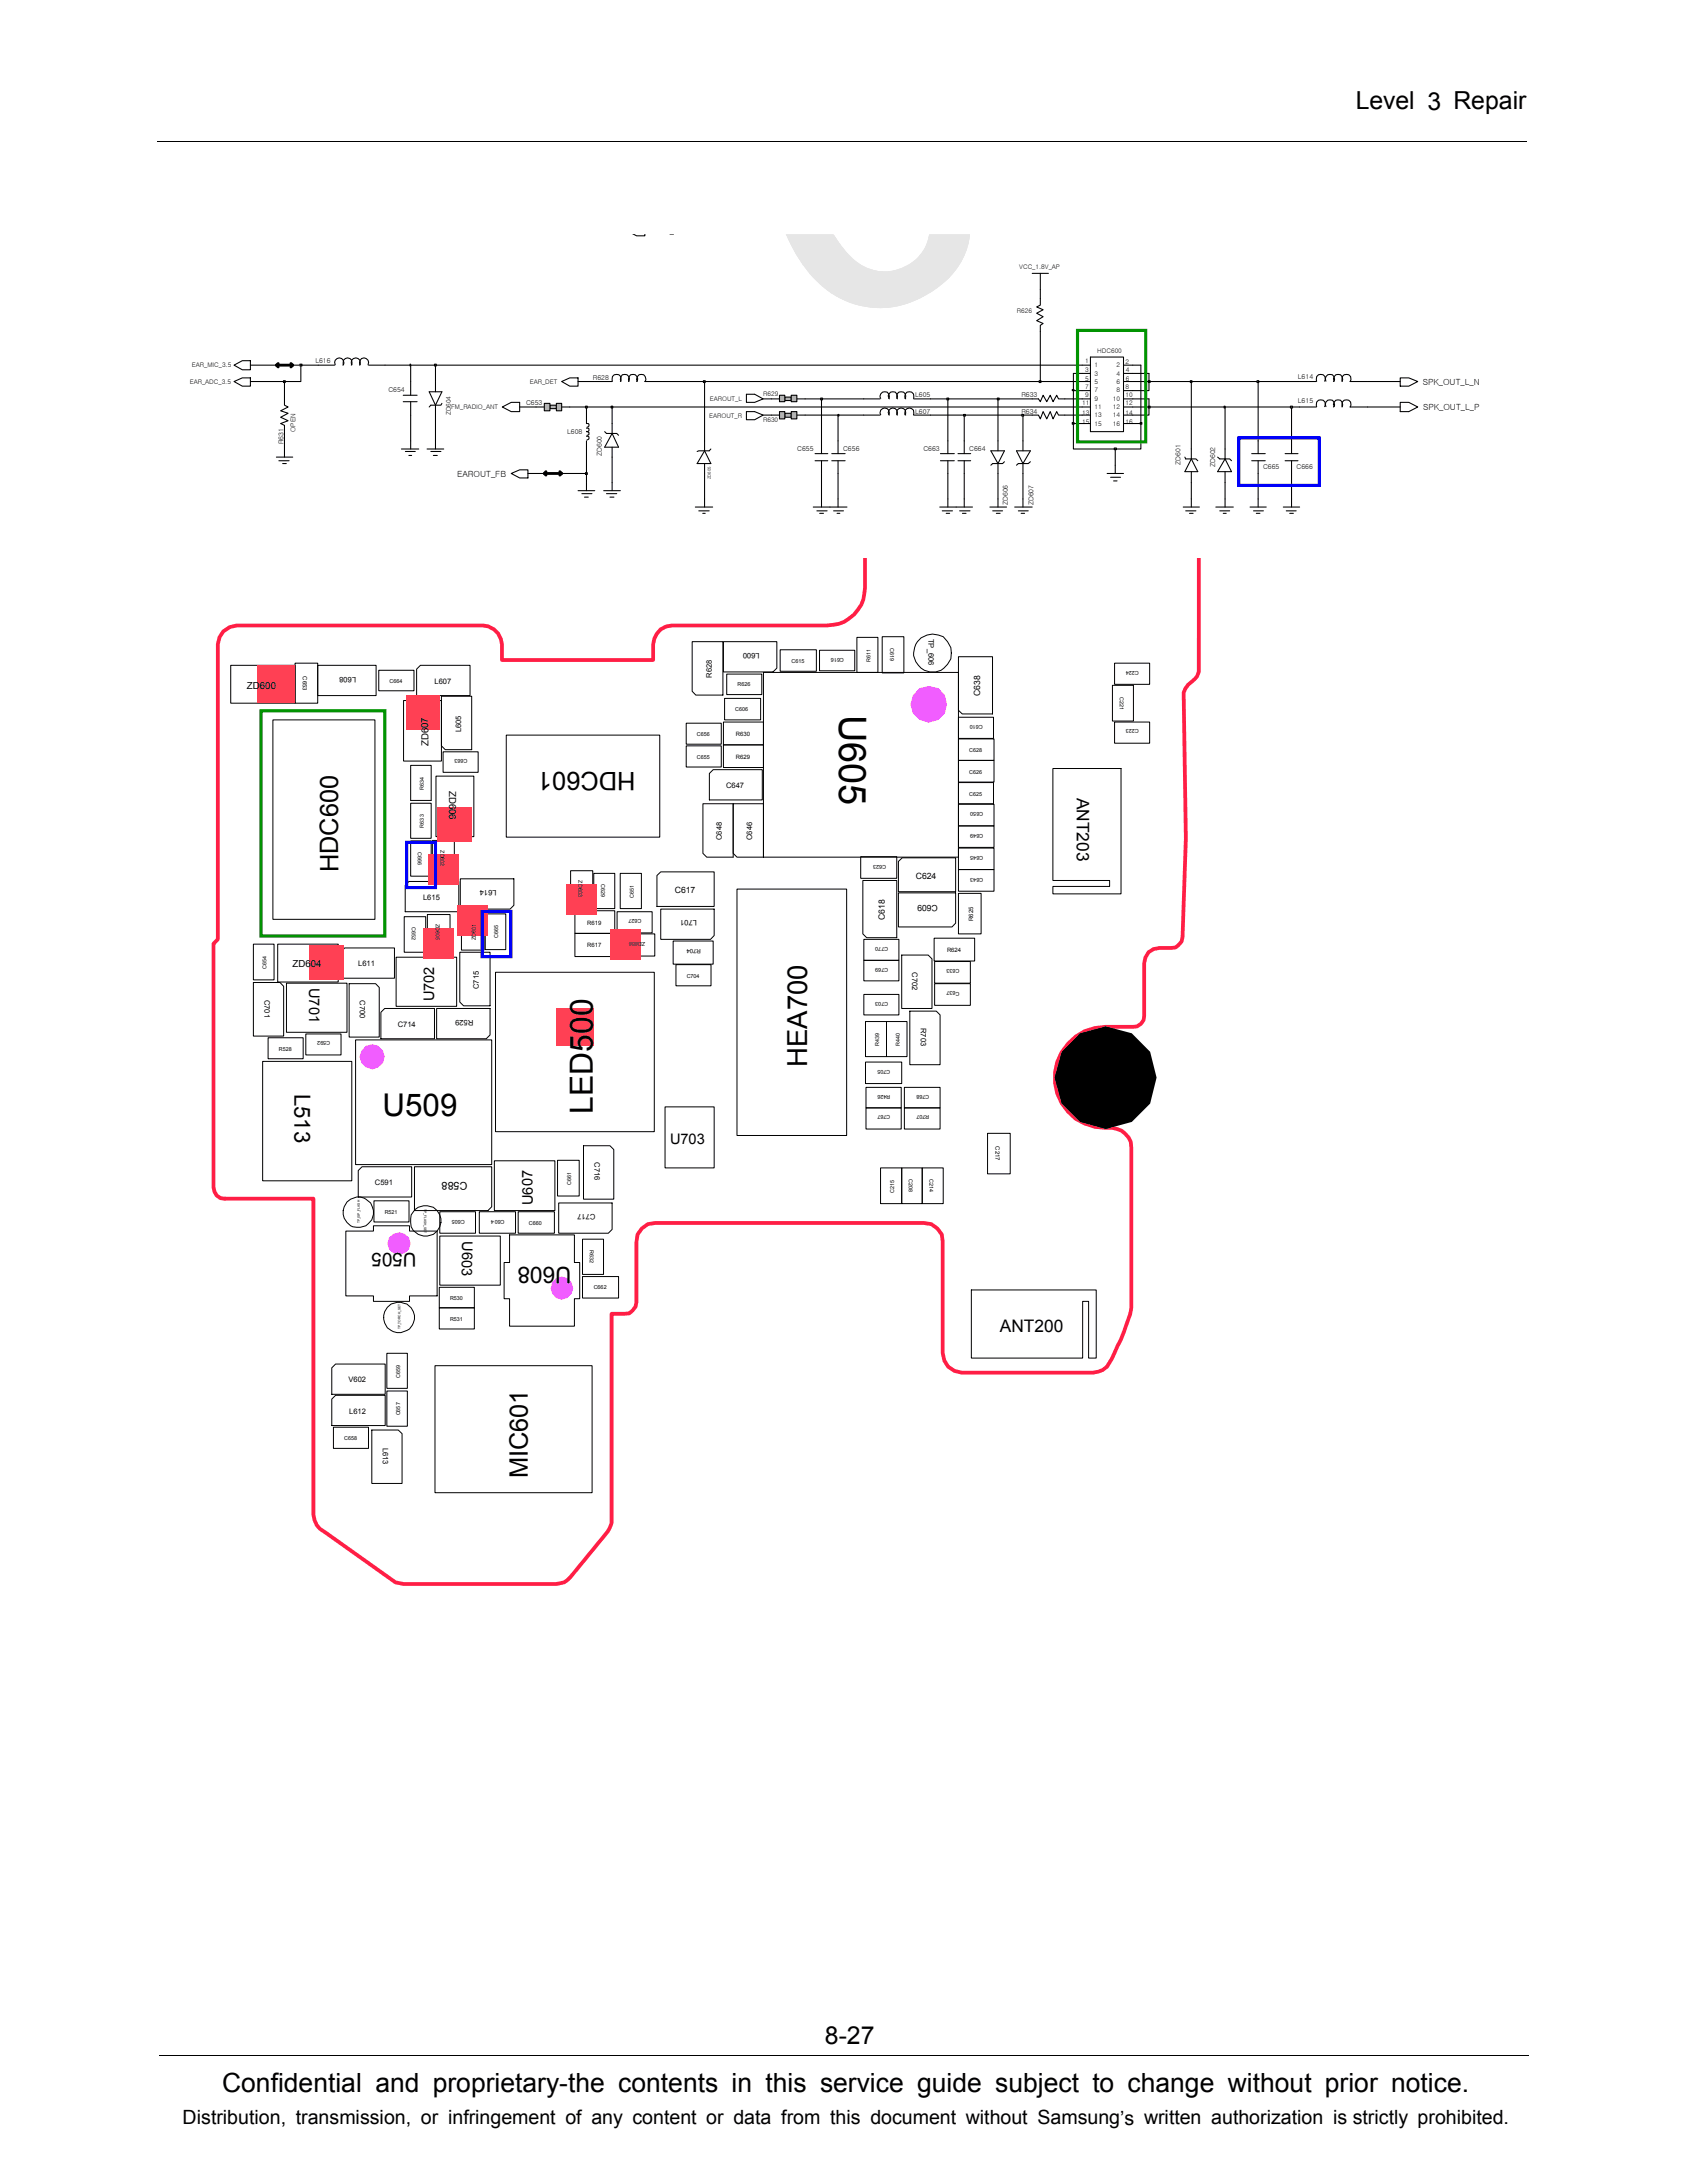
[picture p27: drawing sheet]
<svg xmlns="http://www.w3.org/2000/svg" width="216mm" height="279mm" viewBox="0 0 216 279" stroke-linecap="round" stroke-linejoin="round" font-family="sans-serif">
<defs><g id="words">
<text font-size="4.8" x="107.4" y="91.5" transform="rotate(90 107.4 91.5)">U605</text>
<text font-size="4.1" x="75.9" y="142.6" transform="rotate(-90 75.9 142.6)">LED500</text>
<text font-size="4" x="49" y="142.8">U509</text>
<text font-size="3.5" x="103.3" y="136.5" transform="rotate(-90 103.3 136.5)">HEA700</text>
<text font-size="3.4" x="28.4" y="267.7">Confidential and proprietary-the contents in this service guide subject to change without prior notice.</text>
<g font-size="3.3">
<text x="81.3" y="98.8" transform="rotate(-180 81.3 98.8)">HDC601</text>
<text x="43.3" y="111.7" transform="rotate(-90 43.3 111.7)">HDC600</text>
<text x="67.6" y="189.2" transform="rotate(-90 67.6 189.2)">MIC601</text>
</g>
<g font-size="3.2">
<text x="173.5" y="14">Level 3 Repair</text>
<text x="105.6" y="261.6">8-27</text>
</g>
<text font-size="2.9" x="73.2" y="162.2" transform="rotate(-180 73.2 162.2)">U608</text>
<text font-size="2.8" x="37.7" y="140" transform="rotate(90 37.7 140)">L513</text>
<text font-size="2.5" x="23.4" y="271.9">Distribution, transmission, or infringement of any content or data from this document without Samsung’s written authorization is strictly prohibited.</text>
<text font-size="2.4" x="53.3" y="160.4" transform="rotate(-180 53.3 160.4)">U505</text>
<g font-size="2.2">
<text x="137.8" y="102.1" transform="rotate(90 137.8 102.1)">ANT203</text>
<text x="128" y="170.4">ANT200</text>
</g>
<g font-size="1.9">
<text x="39.6" y="126.4" transform="rotate(90 39.6 126.4)">U701</text>
<text x="55.6" y="128.2" transform="rotate(-90 55.6 128.2)">U702</text>
<text x="85.7" y="146.4">U703</text>
<text x="68.2" y="154.2" transform="rotate(-90 68.2 154.2)">U607</text>
<text x="59.1" y="158.9" transform="rotate(90 59.1 158.9)">U603</text>
</g>
<text font-size="1.4" x="59.8" y="151.3" transform="rotate(-180 59.8 151.3)">C588</text>
<g font-size="1.2">
<text x="31.6" y="88.1">ZD600</text>
<text x="54.8" y="93.2" transform="rotate(-90 54.8 93.2)">07</text>
<text x="54.8" y="95.5" transform="rotate(-90 54.8 95.5)">ZD6</text>
<text x="57.5" y="101.2" transform="rotate(90 57.5 101.2)">ZD6</text>
<text x="57.5" y="103.5" transform="rotate(90 57.5 103.5)">06</text>
<text x="37.4" y="123.8">ZD604</text>
</g>
<g font-size="1.1">
<text x="85.7" y="30">_</text>
<text x="182.1" y="49.2">SPK_OUT_L_N</text>
<text x="182.1" y="52.5">SPK_OUT_L_P</text>
<text x="58.5" y="61">EAROUT_FB</text>
<text x="125.5" y="89.1" transform="rotate(-90 125.5 89.1)">C638</text>
<text x="117.2" y="112.5">C624</text>
<text x="86.4" y="114.3">C617</text>
<text x="113.2" y="117.7" transform="rotate(-90 113.2 117.7)">C618</text>
<text x="120" y="115.8" transform="rotate(-180 120 115.8)">C609</text>
</g>
<g font-size="1">
<text x="97.2" y="83.5" transform="rotate(-180 97.2 83.5)">L600</text>
<text x="118.8" y="81.8" transform="rotate(90 118.8 81.8)">TP_606</text>
<text x="45.6" y="86.6" transform="rotate(-180 45.6 86.6)">L608</text>
<text x="55.6" y="87.5">L607</text>
<text x="91.1" y="86.8" transform="rotate(-90 91.1 86.8)">R628</text>
<text x="59" y="93.7" transform="rotate(-90 59 93.7)">L605</text>
<text x="92.9" y="100.9">C647</text>
<text x="92.4" y="107.5" transform="rotate(-90 92.4 107.5)">C648</text>
<text x="96.3" y="107.5" transform="rotate(-90 96.3 107.5)">C646</text>
<text x="63.5" y="113.9" transform="rotate(-180 63.5 113.9)">L614</text>
<text x="54.1" y="115.2">L615</text>
<text x="89.2" y="117.8" transform="rotate(-180 89.2 117.8)">L701</text>
<text x="45.8" y="123.7">L611</text>
<text x="116.8" y="124.4" transform="rotate(90 116.8 124.4)">C702</text>
<text x="33.9" y="128" transform="rotate(90 33.9 128)">C701</text>
<text x="46" y="128" transform="rotate(90 46 128)">C700</text>
<text x="50.9" y="131.4">C714</text>
<text x="60.6" y="130.5" transform="rotate(-180 60.6 130.5)">R529</text>
<text x="61.3" y="126.6" transform="rotate(-90 61.3 126.6)">C715</text>
<text x="117.9" y="131.6" transform="rotate(90 117.9 131.6)">R703</text>
<text x="76.1" y="148.8" transform="rotate(90 76.1 148.8)">C716</text>
<text x="48" y="151.7">C591</text>
<text x="76.2" y="155.4" transform="rotate(-180 76.2 155.4)">C717</text>
<text x="44.6" y="176.9">V602</text>
<text x="44.7" y="181">L612</text>
<text x="49" y="185.3" transform="rotate(90 49 185.3)">L613</text>
</g>
<g font-size=".9">
<text x="40.4" y="46.5">L616</text>
<text x="49.7" y="50.2">C654</text>
<text x="67.3" y="51.9">C653</text>
<text x="75.9" y="48.7">R628</text>
<text x="117.1" y="50.8">L605</text>
<text x="117.1" y="53">L607</text>
<text x="130.7" y="50.8">R633</text>
<text x="130.7" y="53">R634</text>
<text x="166.1" y="51.6">L615</text>
<text x="166.1" y="48.5">L614</text>
<text x="36.3" y="56.9" transform="rotate(-90 36.3 56.9)">R631</text>
<text x="37.8" y="55.2" transform="rotate(-90 37.8 55.2)">OPEN</text>
<text x="72.6" y="55.6">L608</text>
<text x="77" y="58.4" transform="rotate(-90 77 58.4)">ZD600</text>
<text x="102" y="57.7">C655</text>
<text x="107.9" y="57.7">C656</text>
<text x="118.2" y="57.7">C663</text>
<text x="124" y="57.7">C664</text>
<text x="151.1" y="59.5" transform="rotate(-90 151.1 59.5)">ZD601</text>
<text x="155.5" y="59.8" transform="rotate(-90 155.5 59.8)">ZD602</text>
<text x="161.6" y="60">C665</text>
<text x="165.9" y="60">C666</text>
<text x="129" y="64.7" transform="rotate(-90 129 64.7)">ZD606</text>
<text x="132.2" y="64.7" transform="rotate(-90 132.2 64.7)">ZD607</text>
</g>
<g font-size=".8">
<text x="130.5" y="34.4">VCC_1.8V_AP</text>
<text x="130.1" y="40.1">R626</text>
<text x="24.6" y="47">EAR_MIC_3.5</text>
<text x="138.9" y="47.6">3</text>
<text x="138.9" y="46.5">1</text>
<text x="140.1" y="47">1</text>
<text x="140.4" y="45.2">HDC600</text>
<text x="142.9" y="47">2</text>
<text x="144.1" y="46.5">2</text>
<text x="144.1" y="47.6">4</text>
<text x="24.3" y="49.1">EAR_ADC_3.5</text>
<text x="57.7" y="53.1" transform="rotate(-90 57.7 53.1)">ZD604</text>
<text x="57.7" y="52.4">FM_RADIO_ANT</text>
<text x="67.8" y="49.1">EAR_DET</text>
<text x="90.8" y="53.4">EAROUT_R</text>
<text x="90.8" y="51.4">EAROUT_L</text>
<text x="97.7" y="54">R630</text>
<text x="97.7" y="50.7">R629</text>
<text x="138.5" y="51.9">11</text>
<text x="138.5" y="53.1">13</text>
<text x="138.9" y="50.8">9</text>
<text x="138.9" y="48.7">5</text>
<text x="138.9" y="49.8">7</text>
<text x="140.1" y="51.3">9</text>
<text x="140.1" y="48.2">3</text>
<text x="140.1" y="49.2">5</text>
<text x="140.1" y="50.2">7</text>
<text x="140.1" y="52.3">11</text>
<text x="140.1" y="53.4">13</text>
<text x="142.4" y="51.3">10</text>
<text x="142.4" y="52.3">12</text>
<text x="142.4" y="53.4">14</text>
<text x="142.9" y="50.2">8</text>
<text x="142.9" y="48.2">4</text>
<text x="142.9" y="49.2">6</text>
<text x="144.1" y="49.8">8</text>
<text x="144.1" y="50.8">10</text>
<text x="144.1" y="51.9">12</text>
<text x="144.1" y="53.1">14</text>
<text x="144.1" y="48.7">6</text>
<text x="138.5" y="54.2">15</text>
<text x="140.1" y="54.5">15</text>
<text x="142.4" y="54.5">16</text>
<text x="144.1" y="54.2">16</text>
<text x="38.8" y="86.6" transform="rotate(90 38.8 86.6)">C653</text>
<text x="94.2" y="94.2">R630</text>
<text x="94.2" y="97.1">R629</text>
<text x="75.2" y="118.4">R619</text>
<text x="124.5" y="117.9" transform="rotate(-90 124.5 117.9)">R625</text>
<text x="75.2" y="121.3">R617</text>
<text x="89.7" y="121.5" transform="rotate(-180 89.7 121.5)">R704</text>
<text x="121.2" y="121.9">R624</text>
<text x="127.4" y="146.7" transform="rotate(90 127.4 146.7)">C217</text>
</g>
<g font-size=".7">
<text x="113.9" y="83" transform="rotate(90 113.9 83)">C619</text>
<text x="49.9" y="87.4">C664</text>
<text x="94.4" y="87.9">R626</text>
<text x="101.3" y="84.9">C615</text>
<text x="108" y="84.2" transform="rotate(-180 108 84.2)">C616</text>
<text x="111.4" y="84.7" transform="rotate(-90 111.4 84.7)">R611</text>
<text x="143.3" y="89.2" transform="rotate(90 143.3 89.2)">C221</text>
<text x="145.8" y="85.8" transform="rotate(-180 145.8 85.8)">C224</text>
<text x="89.2" y="94.1">C656</text>
<text x="94.1" y="91">C606</text>
<text x="125.8" y="92.8" transform="rotate(-180 125.8 92.8)">C610</text>
<text x="145.8" y="93.4" transform="rotate(-180 145.8 93.4)">C223</text>
<text x="54.3" y="101.1" transform="rotate(-90 54.3 101.1)">R634</text>
<text x="59.8" y="97.2" transform="rotate(-180 59.8 97.2)">C663</text>
<text x="89.2" y="97.1">C655</text>
<text x="124" y="101.8">C625</text>
<text x="124" y="99.1">C626</text>
<text x="124" y="96.2">C628</text>
<text x="54.3" y="105.9" transform="rotate(-90 54.3 105.9)">R633</text>
<text x="125.8" y="103.9" transform="rotate(-180 125.8 103.9)">C650</text>
<text x="125.8" y="106.8" transform="rotate(-180 125.8 106.8)">C649</text>
<text x="53.5" y="109" transform="rotate(90 53.5 109)">C666</text>
<text x="56.4" y="108.8" transform="rotate(90 56.4 108.8)">ZD602</text>
<text x="74" y="112.7" transform="rotate(90 74 112.7)">ZD603</text>
<text x="76.9" y="113.2" transform="rotate(90 76.9 113.2)">C629</text>
<text x="113.4" y="110.7" transform="rotate(-180 113.4 110.7)">C623</text>
<text x="125.8" y="109.5" transform="rotate(-180 125.8 109.5)">C645</text>
<text x="125.8" y="112.3" transform="rotate(-180 125.8 112.3)">C643</text>
<text x="52.7" y="118.7" transform="rotate(90 52.7 118.7)">C652</text>
<text x="55.8" y="118.3" transform="rotate(90 55.8 118.3)">ZD605</text>
<text x="81.1" y="114.9" transform="rotate(-90 81.1 114.9)">C651</text>
<text x="82.1" y="117.6" transform="rotate(-180 82.1 117.6)">C627</text>
<text x="34.1" y="124" transform="rotate(-90 34.1 124)">C654</text>
<text x="60.9" y="120.4" transform="rotate(-90 60.9 120.4)">ZD601</text>
<text x="63.8" y="120.1" transform="rotate(-90 63.8 120.1)">C665</text>
<text x="82.6" y="120.5" transform="rotate(-180 82.6 120.5)">ZD608</text>
<text x="87.9" y="125.1">C704</text>
<text x="113.7" y="121.2" transform="rotate(-180 113.7 121.2)">C770</text>
<text x="113.7" y="123.9" transform="rotate(-180 113.7 123.9)">C769</text>
<text x="122.8" y="124.1" transform="rotate(-180 122.8 124.1)">C633</text>
<text x="113.7" y="128.2" transform="rotate(-180 113.7 128.2)">C703</text>
<text x="122.8" y="126.9" transform="rotate(-180 122.8 126.9)">C637</text>
<text x="35.7" y="134.5">R528</text>
<text x="42.2" y="133.3" transform="rotate(-180 42.2 133.3)">C592</text>
<text x="112.5" y="133.9" transform="rotate(-90 112.5 133.9)">R439</text>
<text x="113.9" y="136.9" transform="rotate(-180 113.9 136.9)">C705</text>
<text x="115.1" y="133.9" transform="rotate(-90 115.1 133.9)">R440</text>
<text x="113.9" y="142.7" transform="rotate(-180 113.9 142.7)">C767</text>
<text x="113.9" y="140.1" transform="rotate(-180 113.9 140.1)">R426</text>
<text x="118.9" y="140.1" transform="rotate(-180 118.9 140.1)">C768</text>
<text x="118.9" y="142.7" transform="rotate(-180 118.9 142.7)">R707</text>
<text x="49.2" y="155.4">R521</text>
<text x="73.1" y="151.7" transform="rotate(-90 73.1 151.7)">C661</text>
<text x="114.4" y="152.7" transform="rotate(-90 114.4 152.7)">C215</text>
<text x="116.3" y="150.9" transform="rotate(90 116.3 150.9)">C208</text>
<text x="119" y="150.9" transform="rotate(90 119 150.9)">C214</text>
<text x="59.5" y="156.2" transform="rotate(-180 59.5 156.2)">C605</text>
<text x="63.2" y="156.2" transform="rotate(-180 63.2 156.2)">4</text>
<text x="64.6" y="156.2" transform="rotate(-180 64.6 156.2)">C60</text>
<text x="67.7" y="156.8">C660</text>
<text x="75.5" y="160" transform="rotate(90 75.5 160)">R632</text>
<text x="57.6" y="166.3">R530</text>
<text x="76" y="165">C662</text>
<text x="57.6" y="169.1">R531</text>
<text x="51.2" y="176.3" transform="rotate(-90 51.2 176.3)">C659</text>
<text x="44" y="184.3">C658</text>
<text x="51.2" y="181.1" transform="rotate(-90 51.2 181.1)">C657</text>
</g>
<text font-size=".5" x="91" y="61.4" transform="rotate(-90 91 61.4)">ZD605</text>
<g font-size=".4">
<text x="54.3" y="154.7" transform="rotate(90 54.3 154.7)">T</text>
<text x="54.3" y="155" transform="rotate(90 54.3 155)">P_FLASH_SE</text>
<text x="46.1" y="156.6" transform="rotate(-90 46.1 156.6)">TP_ISP_FLASH</text>
<text x="54.3" y="157.6" transform="rotate(90 54.3 157.6)">T</text>
<text x="51.2" y="170.2" transform="rotate(-90 51.2 170.2)">TP_TORCH_SET</text>
</g>
</g></defs>
<path d="M20.2 18.1h175.3M20.4 263h175.3" fill="none" stroke="#000" stroke-width=".13"/>
<g fill="#e6e6e6">
<path d="M99.3 30h19.1h-14.1h1.6a.96 .96 0 0 1 1.1 .5 9.5 9.5 0 0 0 4.1 3.8 5.8 5.8 0 0 0 7.9-4.3h-.5h5.7a10.4 10.4 0 0 1-5.8 7.8 11.4 11.4 0 0 1-14.8-2.8 24.1 24.1 0 0 1-3.1-5zM124.6 30h19.8zM129.4 30h10.1zM141.8 30h24.2zM159.4 30h15.9zM168.5 30h6.6zM171.9 30h13.5zM182.6 30h11.4zM187.6 30h6.4z"/>
<path d="M99.3 30h19.1h-14.1h1.6a.96 .96 0 0 1 1.1 .5 9.5 9.5 0 0 0 4.1 3.8 5.8 5.8 0 0 0 7.9-4.3h-.5h5.7a10.4 10.4 0 0 1-5.8 7.8 11.4 11.4 0 0 1-14.8-2.8 24.1 24.1 0 0 1-3.1-5zM124.6 30h19.8zM129.4 30h10.1zM141.8 30h24.2zM159.4 30h15.9zM168.5 30h6.6zM171.9 30h13.5zM182.6 30h11.4zM187.6 30h6.4z"/>
<path d="M99.3 30h19.1h-14.1h1.6a.96 .96 0 0 1 1.1 .5 9.5 9.5 0 0 0 4.1 3.8 5.8 5.8 0 0 0 7.9-4.3h-.5h5.7a10.4 10.4 0 0 1-5.8 7.8 11.4 11.4 0 0 1-14.8-2.8 24.1 24.1 0 0 1-3.1-5zM124.6 30h19.8zM129.4 30h10.1zM141.8 30h24.2zM159.4 30h15.9zM168.5 30h6.6zM171.9 30h13.5zM182.6 30h11.4zM187.6 30h6.4z"/>
</g>
<g fill="none" stroke="#000" stroke-width=".14">
<path d="M36.4 51.1v.8l.5 .2-1 .5 1 .3-1 .5 1 .4-1 .4 .5 .2v.8M98.7 53.1h1.1M102 53.1h1M142.7 59.5v1.1M155.8 58.5l.3 .2h1.3l.2 .3M156.8 57.5v1.2M156.8 58.7l.8 1.7h-1.8zM179.2 51.5h1.1l1.1 .6-1.1 .6h-1.1zM65.4 60.6l1.1-.5h1.1v1.1h-1.1zM141.7 60.6h2.1M142.1 61.1h1.3M142.5 61.6h.5"/>
<path d="M156.8 60.4v1.4"/>
</g>
<path d="M100.4 52.9h.9v.5h-.9z" fill="#b3b3b3"/>
<path d="M100.4 52.9h.9v.5h-.9z" fill="none" stroke="#000" stroke-width=".14"/>
<path d="M101.3 52.7h.7v.9h-.7z" fill="#b3b3b3"/>
<path d="M101.3 52.7h.7v.9h-.7z" fill="none" stroke="#000" stroke-width=".14"/>
<path d="M99.8 52.7h.6v.9h-.6z" fill="#b3b3b3"/>
<g fill="none" stroke="#000" stroke-width=".14">
<path d="M81.1 30l.4 .2h1v-.2M30 48.8l1-.4h1v1h-1zM35.4 58.5h2.1M35.7 59h1.3M36.2 59.3h.4M36.4 57.5v1M40.7 46.7h2.1M42.9 46.7a.59 .59 0 0 1 .5-.9 .59 .59 0 0 1 .5 .9M44 46.7a.59 .59 0 0 1 .5-.9 .59 .59 0 0 1 .5 .9M45 46.7a.59 .59 0 0 1 .6-.9 .59 .59 0 0 1 .4 .9M46.1 46.7a.58 .58 0 0 1 .5-.9 .58 .58 0 0 1 .5 .9M47.2 46.7h2.1"/>
<path d="M54.7 57.5h2.1M55.1 57.8h1.3M55.5 58.3h.5M55.7 56.4v1.1M64.3 52.1l1.1-.6h1.1v1.2h-1.1zM76.1 48.8h2.2M78.4 48.8a.59 .59 0 0 1 .5-.9 .59 .59 0 0 1 .5 .9M79.5 48.8a.58 .58 0 0 1 .3-.9 .58 .58 0 0 1 .8 .6l-.2 .3M80.5 48.8a.57 .57 0 0 1 .5-.9 .57 .57 0 0 1 .5 .9M81.6 48.8a.57 .57 0 0 1 .5-.9 .57 .57 0 0 1 .4 .9h2.3M98.7 51.1h1.1M99.8 52.7h.6v.9h-.6z"/>
<path d="M102 51.1h1M104.3 58.1h1.6M104.3 59h1.6M105.1 56.4v1.7M105.1 59v1.6M132.1 53.1h.8l.2 .5 .4-.9 .5 .9 .4-.9 .4 .9 .4-.9 .3 .4h.8M151.6 58.5l.1 .2h1.4l.2 .3M152.5 57.5v1.2M152.5 58.7l.8 1.7h-1.7zM166.3 52.1h2.2M166.3 48.8h2.2M168.5 52a.58 .58 0 0 1 .5-.8 .58 .58 0 0 1 .5 .8"/>
<path d="M168.5 48.8a.58 .58 0 0 1 .5-.9 .58 .58 0 0 1 .5 .9M169.7 52a.57 .57 0 0 1 .5-.8 .57 .57 0 0 1 .4 .9M169.7 48.8a.57 .57 0 0 1 .5-.9 .57 .57 0 0 1 .4 .9M170.8 52a.58 .58 0 0 1 .5-.8 .58 .58 0 0 1 .4 .9M170.8 48.8a.58 .58 0 0 1 .5-.9 .58 .58 0 0 1 .4 .9M171.8 52a.58 .58 0 0 1 .5-.8 .58 .58 0 0 1 .5 .9h2.2M171.8 48.8a.58 .58 0 0 1 .5-.9 .58 .58 0 0 1 .5 .9h2.2M106.2 64.9h2.2M106.7 65.4h1.2M107.1 65.7h.4M107.3 63.9v1M120.3 64.9h2.1"/>
<path d="M120.6 65.4h1.3M121.1 65.7h.4M121.3 63.9v1M126.7 64.9h2.1M127 65.4h1.3M127.5 65.7h.5M127.7 63.9v1M151.4 64.9h2.1M151.7 65.4h1.4M152.2 65.7h.5M152.5 60.4v1.4M152.5 63.9v1"/>
<path d="M155.6 64.9h2.2M156.1 65.4h1.3M156.5 65.7h.4M156.8 63.9v1"/>
</g>
<path d="M35.4 46.7h2.1M35.6 46.5l-.2 .2 .2 .3M37.2 46.5l.3 .2-.3 .3" fill="none" stroke="#000" stroke-width=".36"/>
<path d="M100.4 50.8h.9v.5h-.9z" fill="#b3b3b3"/>
<path d="M100.4 50.8h.9v.5h-.9z" fill="none" stroke="#000" stroke-width=".14"/>
<path d="M101.3 50.6h.7v.8h-.7z" fill="#b3b3b3"/>
<path d="M101.3 50.6h.7v.8h-.7z" fill="none" stroke="#000" stroke-width=".14"/>
<path d="M99.8 50.6h.6v.8h-.6z" fill="#b3b3b3"/>
<g fill="none" stroke="#000" stroke-width=".14">
<path d="M133.1 38.2v.9l-.4 .2 .8 .3-.8 .5 .8 .4-.8 .5 .8 .4-.4 .2v.8M51.4 57.5h2.2M51.6 50.6h1.8M51.6 51.4h1.8M51.9 57.8h1.2M52.3 58.3h.4M52.6 48.8v1.8M52.6 51.4v1.7M52.6 56.4v1.1M54.9 50.1h1.7l-.9 1.8zM55.7 48.8v1.3M55.7 51.9v1.2"/>
<path d="M56.6 51.6l-.2 .3h-1.3l-.2 .2M68.6 52.1h1.1M71.9 52.1h1M71.9 48.8l1-.4h1.1v1h-1.1zM75.1 54.8a.23 .23 0 0 1 .3 .2 .23 .23 0 0 1-.3 .2M75.1 53.1v1.1l.3 .1a.27 .27 0 0 1-.3 .4M75.1 56.4v1.1M75.1 55.8l.3 .1a.27 .27 0 0 1-.3 .4M75.1 55.2l.3 .2a.24 .24 0 0 1 0 .2 .24 .24 0 0 1-.3 .1M77.4 55.2l.2 .3h1.3l.3 .2M78.3 54.2v1.3M78.3 57.2v1.3"/>
<path d="M78.3 55.5l.9 1.7h-1.8zM95.5 50.5h1.1l1.1 .6-1.1 .4h-1.1zM95.5 52.7h1.1l1.1 .4-1.1 .6h-1.1zM99.8 50.6h.6v.8h-.6zM110.5 53.1h2.1M112.7 53.1a.58 .58 0 0 1 .5-.9 .58 .58 0 0 1 .5 .9M114.8 53.1a.57 .57 0 0 0-.6-.9 .57 .57 0 0 0-.4 .9M115.8 53.1l.1-.1a.53 .53 0 0 0-.3-.7 .58 .58 0 0 0-.7 .1 .58 .58 0 0 0 0 .7M116.9 53.1a.58 .58 0 0 0-.5-.9 .58 .58 0 0 0-.5 .9M116.9 53.1h2.2M120.4 58.1h1.7M120.4 59h1.7"/>
<path d="M121.3 56.4v1.7M121.3 59v1.6M126.8 57.7h1.7l-.8 1.6zM127.7 56.4v1.3M127.7 59.3v1.3M128.5 59.1l-.2 .2h-1.3l-.2 .2M132.1 51.1h.8l.2 .3 .4-.8 .5 .8 .4-.8 .4 .8 .4-.8 .3 .5h.8M138.5 53.1h1.1M138.5 46.7h1.1M138.5 51.1h1.1M138.5 50h1.1M138.5 47.8h1.1"/>
<path d="M138.5 48.8h1.1M138.5 52.1h1.1M138.5 54.2h1.1M139.6 45.7h4.2v9.5h-4.2zM143.8 53.1h1.2M143.8 46.7h1.2M143.8 51.1h1.2M143.8 47.8h1.2M143.8 52.1h1.2M143.8 50h1.2M143.8 48.8h1.2M143.8 54.2h1.2"/>
<path d="M160.2 59h1.7M160.2 58.1h1.7M161 56.4v1.7M161 59v1.6M179.2 48.4h1.1l1.1 .4-1.1 .6h-1.1zM104.1 64.9h2.1M104.5 65.4h1.4M104.9 65.7h.5M105.1 63.9v1M122.4 64.9h2.1M122.8 65.4h1.3M123.2 65.7h.4"/>
<path d="M123.4 63.9v1M129.9 64.9h2.2M130.3 65.4h1.3M130.7 65.7h.4M130.9 63.9v1M160 64.9h2.1M160.4 65.4h1.3M160.8 65.7h.4M161 63.9v1"/>
</g>
<path d="M70.4 51.9h.8v.4h-.8z" fill="#b3b3b3"/>
<path d="M70.4 51.9h.8v.4h-.8z" fill="none" stroke="#000" stroke-width=".14"/>
<path d="M69.7 51.6h.7v1h-.7z" fill="#b3b3b3"/>
<path d="M69.7 51.6h.7v1h-.7z" fill="none" stroke="#000" stroke-width=".14"/>
<path d="M71.2 51.6h.7v1h-.7z" fill="#b3b3b3"/>
<g fill="none" stroke="#000" stroke-width=".14">
<path d="M132.1 35h2.1M133.1 35v2.1M30 46.7l1-.5h1v1.1h-1zM71.2 51.6h.7v1h-.7zM78.3 58.5v4.3M90.2 56.4v1.3M90.2 59.3v5.6M90.2 57.7l.8 1.6h-1.8zM91 57.5l-.2 .2h-1.4l-.2 .1M106.4 59h1.8M106.4 58.1h1.8M107.3 56.4v1.7"/>
<path d="M107.3 59v4.9M110.5 51.1h2.1M112.7 51a.46 .46 0 0 1 0-.6 .58 .58 0 0 1 .8-.2 .58 .58 0 0 1 .2 .8M114.8 51a.57 .57 0 0 0-.6-.9 .57 .57 0 0 0-.4 1M115.8 51a.47 .47 0 0 0 .1-.6 .6 .6 0 0 0-.9-.2 .6 .6 0 0 0-.1 .9M116.9 51a.58 .58 0 0 0-.5-.9 .58 .58 0 0 0-.5 1M116.9 51.1h2.2M122.6 59h1.6M122.6 58.1h1.6M123.4 56.4v1.7M123.4 59v4.9M130.1 57.7h1.8l-1 1.6z"/>
<path d="M130.9 56.4v1.3M130.9 59.3v4.6M131.9 59.1l-.3 .2h-1.3l-.2 .2M164.5 59h1.6M164.5 58.1h1.6M165.3 56.4v1.7M165.3 59v5.9M67.6 60.6h2.1M71.9 60.6h3.2v2.2M74 62.8h2.1M74.5 63.2h1.3M74.8 63.6h.5"/>
<path d="M77.3 62.8h2.1M77.6 63.2h1.3M78.1 63.6h.5M89 64.9h2.2M89.4 65.4h1.4M89.9 65.7h.4M105.1 60.6v3.3M121.3 60.6v3.3M127.7 60.6v3.3M152.5 61.8v2.1M156.8 61.8v2.1M161 60.6v3.3"/>
<path d="M164.2 64.9h2.1M164.6 65.4h1.3M165.1 65.7h.4"/>
</g>
<path d="M69.7 60.6h2.2M69.9 60.4l-.2 .2 .2 .2M71.6 60.4l.3 .2-.3 .2" fill="none" stroke="#000" stroke-width=".36"/>
<path d="M74.9 60.5h.3v.2h-.3z" fill="#c3c3c3"/>
<path d="M36.4 55.2v2.3M75.1 57.5v3.1M137.4 54.2v3.3h5.3v2M74.9 60.5h.3v.2h-.3z" fill="none" stroke="#000" stroke-width=".14"/>
<path d="M142.6 57.3h.3v.3h-.3z" fill="#c3c3c3"/>
<g fill="none" stroke="#000" stroke-width=".14">
<path d="M52.6 53.1v3.3M55.7 53.1v3.3M78.3 52.1v2.1M90.2 48.8v7.6M105.1 51.1v5.3M107.3 53.1v3.3M121.3 51.1v5.3M123.4 53.1v3.3M127.7 51.1v5.3M130.9 53.1v3.3M142.6 57.3h.3v.3h-.3zM146 54.2v3.3h-3.3"/>
<path d="M152.5 48.8v8.7M156.8 52.1v5.4M161 48.8v7.6M165.3 52.1v4.3"/>
</g>
<path d="M137.2 54.1h.3v.2h-.3z" fill="#c3c3c3"/>
<path d="M137.2 54.1h.3v.2h-.3zM137.4 50v4.2h1.1M145 54.2h1" fill="none" stroke="#000" stroke-width=".14"/>
<path d="M145.9 54.1h.2v.2h-.2z" fill="#c3c3c3"/>
<path d="M75.1 52.1v1M97.7 53.1h1M103 53.1h4.3M145.9 54.1h.2v.2h-.2zM146 46.7v7.5" fill="none" stroke="#000" stroke-width=".14"/>
<path d="M107.3 53h.1v.3h-.1z" fill="#c3c3c3"/>
<path d="M107.3 53h.1v.3h-.1zM107.3 53.1h3.2M119.1 53.1h4.3" fill="none" stroke="#000" stroke-width=".14"/>
<path d="M123.3 53h.2v.3h-.2z" fill="#c3c3c3"/>
<path d="M123.3 53h.2v.3h-.2zM123.4 53.1h7.5" fill="none" stroke="#000" stroke-width=".14"/>
<path d="M130.8 53h.2v.3h-.2z" fill="#c3c3c3"/>
<path d="M66.5 52.1h2.1M72.9 52.1h2.2M130.8 53h.2v.3h-.2zM130.9 53.1h1.2M136.3 53.1h2.2M147 52.1v1h-2" fill="none" stroke="#000" stroke-width=".14"/>
<path d="M74.9 52h.3v.2h-.3z" fill="#c3c3c3"/>
<path d="M74.9 52h.3v.2h-.3zM75.1 52.1h3.2" fill="none" stroke="#000" stroke-width=".14"/>
<path d="M78.2 52h.2v.2h-.2z" fill="#c3c3c3"/>
<path d="M78.2 52h.2v.2h-.2zM78.3 52.1h60.2M145 52.1h2" fill="none" stroke="#000" stroke-width=".14"/>
<path d="M147 52h.2v.2h-.2z" fill="#c3c3c3"/>
<path d="M147 52h.2v.2h-.2zM147 51.1v1h9.8" fill="none" stroke="#000" stroke-width=".14"/>
<path d="M156.7 52h.1v.2h-.1z" fill="#c3c3c3"/>
<path d="M156.7 52h.1v.2h-.1zM156.8 52.1h8.5" fill="none" stroke="#000" stroke-width=".14"/>
<path d="M165.1 52h.3v.2h-.3z" fill="#c3c3c3"/>
<path d="M36.4 48.8v2.3M97.7 51.1h1M103 51.1h2.1M165.1 52h.3v.2h-.3zM165.3 52.1h1M175 52.1h4.2" fill="none" stroke="#000" stroke-width=".14"/>
<path d="M105 50.9h.3v.3h-.3z" fill="#c3c3c3"/>
<path d="M105 50.9h.3v.3h-.3zM105.1 51.1h5.4M119.1 51.1h2.2" fill="none" stroke="#000" stroke-width=".14"/>
<path d="M121.2 50.9h.2v.3h-.2z" fill="#c3c3c3"/>
<path d="M121.2 50.9h.2v.3h-.2zM121.3 51.1h6.4" fill="none" stroke="#000" stroke-width=".14"/>
<path d="M127.6 50.9h.3v.3h-.3z" fill="#c3c3c3"/>
<path d="M127.6 50.9h.3v.3h-.3zM127.7 51.1h4.4M136.3 51.1h2.2M145 51.1h2" fill="none" stroke="#000" stroke-width=".14"/>
<path d="M137.2 49.9h.3v.1h-.3z" fill="#c3c3c3"/>
<path d="M32 48.8h4.4M137.2 49.9h.3v.1h-.3zM137.4 47.8v2.2h1.1M147 48.8v1.2h-2" fill="none" stroke="#000" stroke-width=".14"/>
<path d="M36.3 48.7h.2v.3h-.2z" fill="#c3c3c3"/>
<path d="M36.3 48.7h.2v.3h-.2zM38.5 46.7v2.1h-2.1M52.6 46.7v2.1M55.7 46.7v2.1M74 48.8h2.1M84.8 48.8h5.4" fill="none" stroke="#000" stroke-width=".14"/>
<path d="M90 48.7h.3v.3h-.3z" fill="#c3c3c3"/>
<path d="M90 48.7h.3v.3h-.3zM90.2 48.8h42.9" fill="none" stroke="#000" stroke-width=".14"/>
<path d="M133 48.7h.2v.3h-.2z" fill="#c3c3c3"/>
<path d="M133 48.7h.2v.3h-.2zM133.1 42.4v6.4h5.4M145 48.8h2" fill="none" stroke="#000" stroke-width=".14"/>
<path d="M147 48.7h.2v.3h-.2z" fill="#c3c3c3"/>
<path d="M147 48.7h.2v.3h-.2zM147 47.8v1h5.5" fill="none" stroke="#000" stroke-width=".14"/>
<path d="M152.3 48.7h.2v.3h-.2z" fill="#c3c3c3"/>
<path d="M152.3 48.7h.2v.3h-.2zM152.5 48.8h8.5" fill="none" stroke="#000" stroke-width=".14"/>
<path d="M160.9 48.7h.2v.3h-.2z" fill="#c3c3c3"/>
<path d="M32 46.7h3.4M37.5 46.7h1M137.4 47.8h1.1M145 47.8h2M160.9 48.7h.2v.3h-.2zM161 48.8h5.3M175 48.8h4.2" fill="none" stroke="#000" stroke-width=".14"/>
<path d="M38.4 46.6h.3v.2h-.3z" fill="#c3c3c3"/>
<path d="M38.4 46.6h.3v.2h-.3zM38.5 46.7h2.2M49.3 46.7h3.3" fill="none" stroke="#000" stroke-width=".14"/>
<path d="M52.5 46.6h.1v.2h-.1z" fill="#c3c3c3"/>
<path d="M52.5 46.6h.1v.2h-.1zM52.6 46.7h3.1" fill="none" stroke="#000" stroke-width=".14"/>
<path d="M55.6 46.6h.2v.2h-.2z" fill="#c3c3c3"/>
<path d="M133.1 37.1v1.1M55.6 46.6h.2v.2h-.2zM55.7 46.7h82.8M145 46.7h1" fill="none" stroke="#000" stroke-width=".14"/>
<path d="M158.5 56h10.3v6.1h-10.3z" fill="none" stroke="#0101ff" stroke-width=".4"/>
<path d="M137.9 42.3h8.7v14.3h-8.7zM33.4 91h15.9v28.8h-15.9z" fill="none" stroke="#019301" stroke-width=".4"/>
<path d="M110.7 71.5v3.7a4.8 4.8 0 0 1-4.8 4.9h-19.9a2.43 2.43 0 0 0-2.4 2.4v2h-19.4v-2a2.54 2.54 0 0 0-2.4-2.4h-31.5a2.5 2.5 0 0 0-2.4 2.4v37.7l-.6 .6v31.2a1.38 1.38 0 0 0 1.5 1.4h11.3v40.5a2.52 2.52 0 0 0 1.5 2.2l9 6.4 1 .2h19.6a2.16 2.16 0 0 0 1.8-.9l4.7-5.7 .6-1.2v-26.8h2.3l.7-.8 .1-.6v-7.7a2.39 2.39 0 0 1 2.5-2.5h34.3a2.39 2.39 0 0 1 2.4 2.5v14.2a2.49 2.49 0 0 0 2.5 2.5h16.8a2.51 2.51 0 0 0 2.3-1.7l.4-.7a26.3 26.3 0 0 0 2.2-5.9v-20.5a2.62 2.62 0 0 0-2.4-2.5 6.5 6.5 0 0 1-7.4-6 6.5 6.5 0 0 1 6.5-7h3.5a1.38 1.38 0 0 0 1.4-1.4v-6.7a1.88 1.88 0 0 1 2-2h2.1l.7-.8 .1-.5 .5-12.7-.3-18.1a2.07 2.07 0 0 1 .9-1.9 1.87 1.87 0 0 0 1-1.9v-13.9" fill="none" stroke="#ff1e45" stroke-width=".48"/>
<g fill="none" stroke="#000" stroke-width=".13">
<path d="M29.5 85.2h8.3v4.8h-8.3zM34.9 92.1h13.1v25.6h-13.1zM37.8 84.9h2.9v5.1h-2.9zM40.7 85.2h7.4v3.8h-7.4zM48.5 85.8h4.5v2.6h-4.5zM51.6 89.7h4.9v7.7h-4.9zM52.6 98h2.6v4.4h-2.6zM53.3 85.6l.5-.4h6.4v3.8h-6.9zM55.8 99.3h4.8v7.8h-4.8zM56.5 89.1h3.9v6.8h-3.4l-.5-.4zM56.7 96.2h4.5v2.6h-4.5zM64.8 94.1h19.6v13h-19.6z"/>
<path d="M87.8 92.6h4.5v2.7h-4.5zM87.8 95.5h4.5v2.7h-4.5zM88.6 82.1h3.9v6.9h-3.5l-.4-.5zM90.8 99l.5-.5h6.3v3.9h-6.8zM92.6 92.4h5.1v2.9h-5.1zM92.6 95.3h5.1v2.9h-5.1zM92.6 82.1h6.8v3.4l-.5 .5h-6.3zM92.7 89.4h4.6v2.7h-4.6zM93 86.3h4.5v2.6h-4.5zM97.7 86.1h25v23.6h-25zM99.8 83.2h4.7v2.7h-4.7zM104.9 83.2h4.5v2.7h-4.5z"/>
<path d="M109.7 81.6h2.7v4.5h-2.7zM112.9 81.5h2.8v4.6h-2.8zM117.9 81.6a2.66 2.66 0 0 1 2.8-.1 2.56 2.56 0 0 1-.3 4.3 2.45 2.45 0 0 1-3.1-.9 2.45 2.45 0 0 1 .6-3.3zM122.7 84.1h4.3v7.3h-3.9l-.4-.5zM122.7 94.6h4.5v2.7h-4.5zM122.7 97.3h4.5v2.8h-4.5zM122.7 91.8h4.4v2.7h-4.4zM134.7 98.4h8.8v16h-8.8v-.9h7.3v-.8h-7.3zM142.4 87.7h2.7v4.6h-2.7zM142.6 84.9h4.5v2.7h-4.5zM142.6 92.4h4.5v2.7h-4.5zM51.7 117.3h2.8v4.6h-2.8z"/>
<path d="M51.9 113.3l.4-.5h6.4v3.9h-6.8zM52.6 102.8h2.6v4.5h-2.6zM52.6 107.6h2.6v4.5h-2.6zM54.7 117.1h2.9v4.9h-2.9zM55.3 107.6h2.8v4.9h-2.8zM58.9 112.5h6.9v3.4l-.5 .5h-6.4zM59.1 116.7h2.9v4.9h-2.9zM62.1 117h2.6v4.5h-2.6zM73 111.4h2.9v5h-2.9zM73.6 116.6h5.1v2.9h-5.1zM73.6 119.5h5.1v2.9h-5.1zM76 111.8h2.7v4.5h-2.7z"/>
<path d="M78.9 119.5h4.9v2.9h-4.9zM79 116.7h4.5v2.7h-4.5zM79.4 111.8h2.7v4.5h-2.7zM84.1 112.1l.5-.5h6.8v4.4h-7.3zM84.6 116.4h6.8v3.3l-.5 .5h-6.3zM90 102.9h3.8v6.8h-3.4l-.4-.5zM93.8 102.9h3.9v6.8h-3.4l-.5-.5zM94.3 113.8h14.1v31.5h-14.1zM110.2 109.6h4.6v2.8h-4.6zM110.4 112.7h4.4v7.3h-3.9l-.5-.5zM115 114.3h7.3v3.9l-.5 .4h-6.8zM115 110.3l.5-.5h6.8v4.3h-7.3z"/>
<path d="M122.7 108.5h4.5v2.8h-4.5zM122.7 111.3h4.5v2.8h-4.5zM122.7 102.9h4.5v2.8h-4.5zM122.7 105.7h4.5v2.8h-4.5zM122.7 114.3h2.9v5.2h-2.9zM122.7 100.2h4.4v2.7h-4.4zM32.4 120.8h2.7v4.6h-2.7zM32.4 125.8h3.4l.5 .4v6.4h-3.9zM33.6 135.8h11.4v15.3h-11.4zM34.3 132.8h4.5v2.7h-4.5zM35.5 120.8h7.8v4.9h-7.8zM36.7 125.8h7.7v6.3h-7.7z"/>
<path d="M39.1 132.3h4.5v2.7h-4.5zM44.1 121.3h6.4v3.9h-6.9v-3.4zM44.7 125.9h3.4l.4 .5v6.3h-3.8zM45.5 133.1h17.4v16h-17.4zM48.7 129.6l.5-.5h6.4v3.8h-6.9zM50.7 122.5h7.7v6.3h-7.7zM55.9 129.1h6.8v3.4l-.5 .4h-6.3zM58.8 121.9h3.9v6.8h-3.4l-.5-.5zM63.4 124.4h20.3v20.4h-20.3zM86.1 120.4h5.2v3h-5.2zM86.5 123.5h4.5v2.7h-4.5zM110.6 127.3h4.4v2.6h-4.4z"/>
<path d="M110.6 120.2h4.4v2.7h-4.4zM110.6 122.9h4.4v2.6h-4.4zM110.8 135.9h4.6v2.8h-4.6zM110.8 130.7h2.7v4.5h-2.7zM110.8 139.2h4.5v2.6h-4.5zM113.5 130.7h2.6v4.5h-2.6zM115.4 122.2h3.4l.5 .5v6.4h-3.9zM115.7 139.2h4.6v2.6h-4.6zM116.4 129.4h3.4l.5 .5v6.4h-3.9zM119.5 120.1h5.2v2.9h-5.2zM119.6 125.9h4.6v2.8h-4.6zM119.6 123.1h4.6v2.7h-4.6z"/>
<path d="M44.3 157.6h3.5v-.7h4.6v.7h3.5v8.3h-3.5v.7h-4.6v-.7h-3.5zM45.8 149.8l.5-.5h6.4v3.9h-6.9zM47.9 153.7h4.4v2.7h-4.4zM53 149.3h9.9v5.2l-.5 .4h-9.4zM53.1 154.8a1.98 1.98 0 0 1 3 .3 1.98 1.98 0 0 1-.7 2.9 1.98 1.98 0 0 1-2.8-1 2.5 2.5 0 0 1 .2-1.7zM56.3 155.1h4.6v2.7h-4.6zM56.3 158.2h7.7v6.3h-7.7zM61.3 155.1h4.7v2.7h-4.7zM63.3 148.6h7.7v6.3h-7.7zM65.2 158.1h8.3v3.5h.7v4.6h-.7v3.5h-8.3v-3.5h-.7v-4.6h.7zM66.3 155.1h4.7v2.7h-4.7zM71.4 148.5h2.7v4.6h-2.7z"/>
<path d="M71.5 154h6.8v3.4l-.4 .4h-6.4zM74.5 158.6h2.7v4.5h-2.7zM74.7 146.6h3.4l.4 .5v6.4h-3.8zM85.1 141.7h6.3v7.8h-6.3zM110.8 141.8h4.5v2.7h-4.5zM112.7 149.5h2.7v4.6h-2.7zM115.4 149.5h2.6v4.6h-2.6zM115.7 141.8h4.6v2.7h-4.6zM118 149.5h2.7v4.6h-2.7zM126.4 145.1h2.9v5.1h-2.9zM42.5 179.1l.4-.5h6.4v3.9h-6.8zM42.5 175.1l.4-.5h6.4v3.9h-6.8z"/>
<path d="M49.5 173.2h2.6v4.5h-2.6zM49.5 178h2.6v4.5h-2.6zM49.6 167.3a2.01 2.01 0 0 1 2.2-.4 2.01 2.01 0 0 1 1.2 1.9 1.98 1.98 0 0 1-2.7 1.6 1.98 1.98 0 0 1-.7-3.1zM55.7 174.8h20.1v16.3h-20.1zM56.2 167.4h4.5v2.7h-4.5zM56.2 164.8h4.5v2.6h-4.5zM74.5 163.4h4.7v2.7h-4.7zM124.3 165.1h16v8.7h-1v-7.2h-.7v7.2h-14.3zM42.7 182.7h4.5v2.7h-4.5zM47.6 183h3.4l.5 .5v6.4h-3.9z"/>
<circle cx="45.9" cy="155.1" r="1.96"/>
</g>
<path d="M138.2 132.2l3.3-.8 3.3 .8 2.4 2.4 .8 3.3-.8 3.3-2.4 2.4-3.3 .9-3.3-.9-2.3-2.4-.9-3.3 .9-3.3z" fill="#000"/>
<path d="M71.2 129h4.8v4.9h-4.8z" fill="#ff4054"/>
<g fill="#f15dff">
<path d="M49.8 158.4a1.49 1.49 0 0 1 2-.5 1.49 1.49 0 0 1 .5 2 1.49 1.49 0 0 1-2 .5 1.49 1.49 0 0 1-.5-2z"/>
<path d="M71.2 163.6a1.47 1.47 0 0 1 2.2 1.3 1.47 1.47 0 0 1-2.2 1.2 1.52 1.52 0 0 1 0-2.5z"/>
<circle cx="47.6" cy="135.2" r="1.6"/>
<circle cx="118.9" cy="90.1" r="2.34"/>
</g>
<g fill="#ff4054">
<path d="M32.9 85.2h4.9v4.8h-4.9z"/>
<path d="M58.6 115.9h3.8v3.9h-3.8z"/>
<path d="M54.8 109.3h3.9v3.9h-3.9z"/>
<path d="M72.5 113.2h3.9v3.9h-3.9z"/>
<path d="M39.6 121.1h4.3v4.3h-4.3z"/>
<path d="M54.2 118.8h3.9v3.8h-3.9z"/>
<path d="M56 103.4h4.4v4.3h-4.4z"/>
<path d="M51.9 89h4.4v4.4h-4.4z"/>
<path d="M78.1 119h4v3.9h-4z"/>
</g>
<path d="M52 107.8h3.7v5.8h-3.7zM61.7 116.6h3.7v5.8h-3.7z" fill="none" stroke="#0101ff" stroke-width=".4"/>
<use href="#words"/>
</svg>
